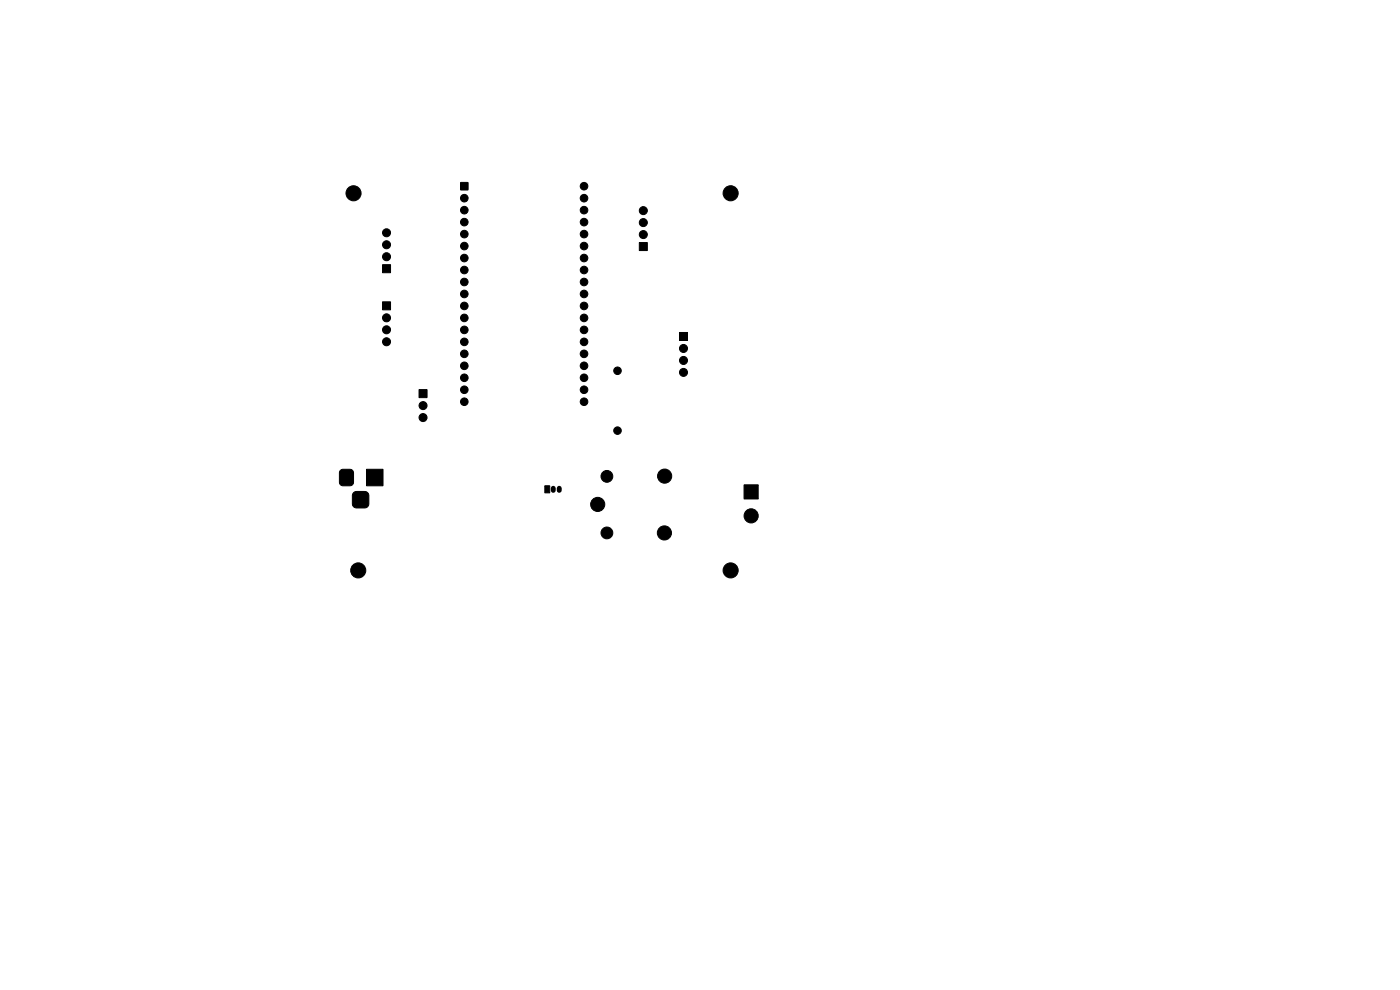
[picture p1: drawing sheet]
<svg xmlns="http://www.w3.org/2000/svg" width="297mm" height="210mm" viewBox="0 0 297 210" stroke-linecap="round" stroke-linejoin="round" font-family="sans-serif">
<g fill="#000" stroke="#000" stroke-width=".21">
<path d="M97.7 38.7h1.6v1.6h-1.6zM81.1 56.2h1.7v1.7h-1.7zM135.6 51.5h1.7v1.7h-1.7zM81.1 64h1.7v1.7h-1.7zM144.1 70.5h1.8v1.7h-1.8zM88.9 82.7h1.7v1.7h-1.7zM72.2 99.8l.5-.2h1.7l.4 .2 .2 .5v2l-.3 .6-.5 .2h-1.5l-.5-.3-.2-.5v-2zM75 104.5l.5-.2h1.9a.88 .88 0 0 1 .8 .8v1.8a.88 .88 0 0 1-.8 .9h-1.8a.88 .88 0 0 1-.8-.9v-1.9zM77.7 99.6h3.5v3.5h-3.5zM115.6 103.1h1v1.5h-1zM157.8 102.9h3.1v3h-3.1z"/>
<circle cx="123.9" cy="39.5" r=".81"/>
<circle cx="75" cy="41" r="1.6"/>
<circle cx="82" cy="54.5" r=".85"/>
<circle cx="82" cy="51.9" r=".85"/>
<circle cx="82" cy="49.4" r=".85"/>
<circle cx="98.5" cy="42" r=".81"/>
<circle cx="98.5" cy="54.7" r=".81"/>
<circle cx="98.5" cy="49.7" r=".81"/>
<circle cx="98.5" cy="47.1" r=".81"/>
<circle cx="98.5" cy="57.3" r=".81"/>
<circle cx="98.5" cy="59.8" r=".81"/>
<circle cx="98.5" cy="52.2" r=".81"/>
<circle cx="98.5" cy="44.6" r=".81"/>
<circle cx="123.9" cy="42" r=".81"/>
<circle cx="123.9" cy="59.8" r=".81"/>
<circle cx="123.9" cy="57.3" r=".81"/>
<circle cx="123.9" cy="52.2" r=".81"/>
<circle cx="123.9" cy="44.6" r=".81"/>
<circle cx="123.9" cy="54.7" r=".81"/>
<circle cx="123.9" cy="47.1" r=".81"/>
<circle cx="123.9" cy="49.7" r=".81"/>
<circle cx="136.5" cy="49.8" r=".85"/>
<circle cx="136.5" cy="47.2" r=".85"/>
<circle cx="136.5" cy="44.7" r=".85"/>
<circle cx="155" cy="41" r="1.6"/>
<circle cx="82" cy="72.5" r=".85"/>
<circle cx="82" cy="67.4" r=".85"/>
<circle cx="82" cy="70" r=".85"/>
<circle cx="98.5" cy="77.6" r=".81"/>
<circle cx="98.5" cy="75.1" r=".81"/>
<circle cx="98.5" cy="72.5" r=".81"/>
<circle cx="98.5" cy="67.4" r=".81"/>
<circle cx="98.5" cy="64.9" r=".81"/>
<circle cx="98.5" cy="62.4" r=".81"/>
<circle cx="98.5" cy="70" r=".81"/>
<circle cx="123.9" cy="62.4" r=".81"/>
<circle cx="123.9" cy="77.6" r=".81"/>
<circle cx="123.9" cy="72.5" r=".81"/>
<circle cx="123.9" cy="70" r=".81"/>
<circle cx="123.9" cy="75.1" r=".81"/>
<circle cx="123.9" cy="67.4" r=".81"/>
<circle cx="123.9" cy="64.9" r=".81"/>
<circle cx="131" cy="78.6" r=".8"/>
<circle cx="145" cy="73.9" r=".85"/>
<circle cx="145" cy="76.5" r=".85"/>
<circle cx="145" cy="79" r=".85"/>
<circle cx="89.7" cy="86" r=".85"/>
<circle cx="89.7" cy="88.6" r=".85"/>
<circle cx="98.5" cy="80.1" r=".81"/>
<circle cx="98.5" cy="85.2" r=".81"/>
<circle cx="98.5" cy="82.7" r=".81"/>
<circle cx="123.9" cy="85.2" r=".81"/>
<circle cx="123.9" cy="80.1" r=".81"/>
<circle cx="123.9" cy="82.7" r=".81"/>
<circle cx="131" cy="91.3" r=".8"/>
<circle cx="126.8" cy="107" r="1.5"/>
<circle cx="128.8" cy="113" r="1.25"/>
<circle cx="128.8" cy="101" r="1.25"/>
<circle cx="141" cy="113" r="1.5"/>
<circle cx="141" cy="101" r="1.5"/>
<circle cx="159.4" cy="109.4" r="1.5"/>
<circle cx="76" cy="121" r="1.6"/>
<circle cx="155" cy="121" r="1.6"/>
</g>
<path d="M117.4 103.6v.4M118.6 103.6v.4" fill="none" stroke="#000" stroke-width="1.1"/>
</svg>
